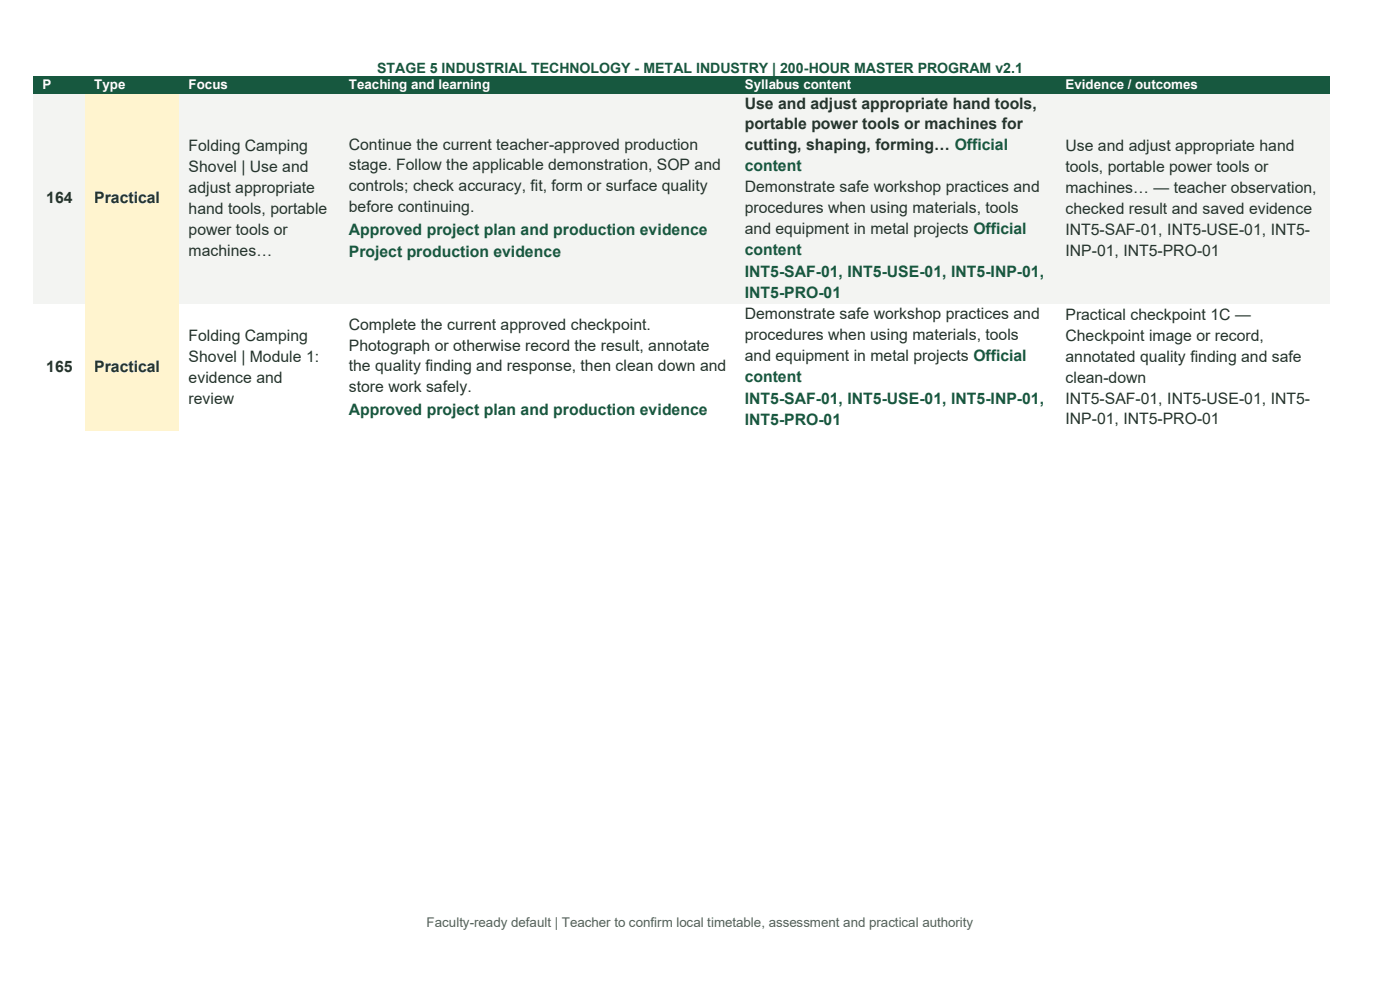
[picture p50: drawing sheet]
<svg xmlns="http://www.w3.org/2000/svg" width="297mm" height="210mm" viewBox="0 0 297 210" stroke-linecap="round" stroke-linejoin="round" font-family="sans-serif">
<defs><g id="words">
<g font-size="3.3" fill="#25342d">
<text x="158" y="23">Use and adjust appropriate hand tools,</text>
<text x="158" y="27.4">portable power tools or machines for</text>
<text x="40" y="32.1">Folding Camping</text>
<text x="74" y="31.7">Continue the current teacher-approved production</text>
<text x="158" y="31.9">cutting, shaping, forming… Official</text>
<text x="226" y="32.1">Use and adjust appropriate hand</text>
<text x="40" y="36.5">Shovel | Use and</text>
<text x="40" y="40.9">adjust appropriate</text>
<text x="74" y="36.2">stage. Follow the applicable demonstration, SOP and</text>
<text x="74" y="40.6">controls; check accuracy, fit, form or surface quality</text>
<text x="158" y="40.7">Demonstrate safe workshop practices and</text>
<text x="226" y="36.5">tools, portable power tools or</text>
<text x="226" y="40.9">machines… — teacher observation,</text>
<text x="9.8" y="43.1">164</text>
<text x="20" y="43.1">Practical</text>
<text x="40" y="45.3">hand tools, portable</text>
<text x="74" y="45">before continuing.</text>
<text x="158" y="45.2">procedures when using materials, tools</text>
<text x="226" y="45.3">checked result and saved evidence</text>
<text x="40" y="49.8">power tools or</text>
<text x="158" y="49.6">and equipment in metal projects Official</text>
<text x="226" y="49.8">INT5-SAF-01, INT5-USE-01, INT5-</text>
<text x="40" y="54.2">machines…</text>
<text x="226" y="54.2">INP-01, INT5-PRO-01</text>
<text x="74" y="69.9">Complete the current approved checkpoint.</text>
<text x="158" y="67.7">Demonstrate safe workshop practices and</text>
<text x="226" y="67.9">Practical checkpoint 1C —</text>
<text x="40" y="72.3">Folding Camping</text>
<text x="40" y="76.7">Shovel | Module 1:</text>
<text x="74" y="74.4">Photograph or otherwise record the result, annotate</text>
<text x="158" y="72.2">procedures when using materials, tools</text>
<text x="158" y="76.6">and equipment in metal projects Official</text>
<text x="226" y="72.3">Checkpoint image or record,</text>
<text x="226" y="76.7">annotated quality finding and safe</text>
<text x="9.8" y="79">165</text>
<text x="20" y="79">Practical</text>
<text x="40" y="81.2">evidence and</text>
<text x="74" y="78.8">the quality finding and response, then clean down and</text>
<text x="74" y="83.2">store work safely.</text>
<text x="226" y="81.2">clean-down</text>
<text x="40" y="85.6">review</text>
<text x="226" y="85.6">INT5-SAF-01, INT5-USE-01, INT5-</text>
<text x="226" y="90">INP-01, INT5-PRO-01</text>
</g>
<g font-size="3.3" fill="#17583f">
<text x="158" y="36.3">content</text>
<text x="74" y="49.8">Approved project plan and production evidence</text>
<text x="74" y="54.6">Project production evidence</text>
<text x="158" y="54">content</text>
<text x="158" y="58.8">INT5-SAF-01, INT5-USE-01, INT5-INP-01,</text>
<text x="158" y="63.3">INT5-PRO-01</text>
<text x="158" y="81">content</text>
<text x="74" y="88">Approved project plan and production evidence</text>
<text x="158" y="85.8">INT5-SAF-01, INT5-USE-01, INT5-INP-01,</text>
<text x="158" y="90.2">INT5-PRO-01</text>
</g>
<text font-size="3" fill="#17583f" x="80" y="15.5">STAGE 5 INDUSTRIAL TECHNOLOGY - METAL INDUSTRY | 200-HOUR MASTER PROGRAM v2.1</text>
<g font-size="2.8" fill="#fff">
<text x="9" y="18.8">P</text>
<text x="20" y="18.8">Type</text>
<text x="40" y="18.8">Focus</text>
<text x="74" y="18.8">Teaching and learning</text>
<text x="158" y="18.8">Syllabus content</text>
<text x="226" y="18.8">Evidence / outcomes</text>
</g>
<text font-size="2.8" fill="#51645b" x="90.5" y="196.8">Faculty-ready default | Teacher to confirm local timetable, assessment and practical authority</text>
</g></defs>
<g fill="#17583f">
<path d="M7.1 16.1h11v3.8h-11z" fill-rule="evenodd"/>
<path d="M9 16.1h7.2v3.8h-7.2z" fill-rule="evenodd"/>
<path d="M18.1 16.1h20v3.8h-20z" fill-rule="evenodd"/>
<path d="M20 16.1h16.2v3.8h-16.2z" fill-rule="evenodd"/>
<path d="M38.1 16.1h34v3.8h-34z" fill-rule="evenodd"/>
<path d="M40 16.1h30.2v3.8h-30.2z" fill-rule="evenodd"/>
<path d="M72.1 16.1h84v3.8h-84z" fill-rule="evenodd"/>
<path d="M74 16.1h80.2v3.8h-80.2z" fill-rule="evenodd"/>
<path d="M156.1 16.1h68v3.8h-68z" fill-rule="evenodd"/>
<path d="M158 16.1h64.2v3.8h-64.2z" fill-rule="evenodd"/>
<path d="M224.1 16.1h58v3.8h-58z" fill-rule="evenodd"/>
<path d="M226 16.1h54.2v3.8h-54.2z" fill-rule="evenodd"/>
</g>
<g fill="#f3f4f2">
<path d="M7.1 19.9h11v44.7h-11z" fill-rule="evenodd"/>
<path d="M9 40h7.2v4.5h-7.2z" fill-rule="evenodd"/>
</g>
<g fill="#fff4cf">
<path d="M18.1 19.9h20v44.7h-20z" fill-rule="evenodd"/>
<path d="M20 40h16.2v4.5h-16.2z" fill-rule="evenodd"/>
</g>
<g fill="#f3f4f2">
<path d="M38.1 19.9h34v44.7h-34z" fill-rule="evenodd"/>
<path d="M40 28.9h30.2v4.5h-30.2z" fill-rule="evenodd"/>
<path d="M40 33.4h30.2v4.4h-30.2z" fill-rule="evenodd"/>
<path d="M40 37.8h30.2v4.4h-30.2z" fill-rule="evenodd"/>
<path d="M40 42.2h30.2v4.5h-30.2z" fill-rule="evenodd"/>
<path d="M40 46.7h30.2v4.4h-30.2z" fill-rule="evenodd"/>
<path d="M40 51.1h30.2v4.4h-30.2z" fill-rule="evenodd"/>
<path d="M72.1 19.9h84v44.7h-84z" fill-rule="evenodd"/>
<path d="M74 28.6h80.2v4.4h-80.2z" fill-rule="evenodd"/>
<path d="M74 33h80.2v4.4h-80.2z" fill-rule="evenodd"/>
<path d="M74 37.4h80.2v4.5h-80.2z" fill-rule="evenodd"/>
<path d="M74 41.9h80.2v4.4h-80.2z" fill-rule="evenodd"/>
<path d="M74 46.3h80.2v4.8h-80.2z" fill-rule="evenodd"/>
<path d="M74 51.1h80.2v4.8h-80.2z" fill-rule="evenodd"/>
<path d="M156.1 19.9h68v44.7h-68z" fill-rule="evenodd"/>
<path d="M158 19.9h64.2v4.4h-64.2z" fill-rule="evenodd"/>
<path d="M158 24.3h64.2v4.5h-64.2z" fill-rule="evenodd"/>
<path d="M158 28.8h64.2v4.4h-64.2z" fill-rule="evenodd"/>
<path d="M158 33.2h64.2v4.4h-64.2z" fill-rule="evenodd"/>
<path d="M158 37.6h64.2v4.4h-64.2z" fill-rule="evenodd"/>
<path d="M158 42h64.2v4.5h-64.2z" fill-rule="evenodd"/>
<path d="M158 46.5h64.2v4.4h-64.2z" fill-rule="evenodd"/>
<path d="M158 50.9h64.2v4.4h-64.2z" fill-rule="evenodd"/>
<path d="M158 55.3h64.2v4.8h-64.2z" fill-rule="evenodd"/>
<path d="M158 60.1h64.2v4.5h-64.2z" fill-rule="evenodd"/>
<path d="M224.1 19.9h58v44.7h-58z" fill-rule="evenodd"/>
<path d="M226 28.9h54.2v4.5h-54.2z" fill-rule="evenodd"/>
<path d="M226 33.4h54.2v4.4h-54.2z" fill-rule="evenodd"/>
<path d="M226 37.8h54.2v4.4h-54.2z" fill-rule="evenodd"/>
<path d="M226 42.2h54.2v4.5h-54.2z" fill-rule="evenodd"/>
<path d="M226 46.7h54.2v4.4h-54.2z" fill-rule="evenodd"/>
<path d="M226 51.1h54.2v4.4h-54.2z" fill-rule="evenodd"/>
</g>
<g fill="#fff">
<path d="M7.1 64.6h11v26.9h-11z" fill-rule="evenodd"/>
<path d="M9 75.8h7.2v4.4h-7.2z" fill-rule="evenodd"/>
</g>
<g fill="#fff4cf">
<path d="M18.1 64.6h20v26.9h-20z" fill-rule="evenodd"/>
<path d="M20 75.8h16.2v4.4h-16.2z" fill-rule="evenodd"/>
</g>
<g fill="#fff">
<path d="M38.1 64.6h34v26.9h-34z" fill-rule="evenodd"/>
<path d="M40 69.2h30.2v4.4h-30.2z" fill-rule="evenodd"/>
<path d="M40 73.6h30.2v4.4h-30.2z" fill-rule="evenodd"/>
<path d="M40 78h30.2v4.5h-30.2z" fill-rule="evenodd"/>
<path d="M40 82.5h30.2v4.4h-30.2z" fill-rule="evenodd"/>
<path d="M72.1 64.6h84v26.9h-84z" fill-rule="evenodd"/>
<path d="M74 66.8h80.2v4.4h-80.2z" fill-rule="evenodd"/>
<path d="M74 71.2h80.2v4.5h-80.2z" fill-rule="evenodd"/>
<path d="M74 75.7h80.2v4.4h-80.2z" fill-rule="evenodd"/>
<path d="M74 80.1h80.2v4.4h-80.2z" fill-rule="evenodd"/>
<path d="M74 84.5h80.2v4.8h-80.2z" fill-rule="evenodd"/>
<path d="M156.1 64.6h68v26.9h-68z" fill-rule="evenodd"/>
<path d="M158 64.6h64.2v4.4h-64.2z" fill-rule="evenodd"/>
<path d="M158 69h64.2v4.4h-64.2z" fill-rule="evenodd"/>
<path d="M158 73.4h64.2v4.5h-64.2z" fill-rule="evenodd"/>
<path d="M158 77.9h64.2v4.4h-64.2z" fill-rule="evenodd"/>
<path d="M158 82.3h64.2v4.8h-64.2z" fill-rule="evenodd"/>
<path d="M158 87.1h64.2v4.4h-64.2z" fill-rule="evenodd"/>
<path d="M224.1 64.6h58v26.9h-58z" fill-rule="evenodd"/>
<path d="M226 64.7h54.2v4.5h-54.2z" fill-rule="evenodd"/>
<path d="M226 69.2h54.2v4.4h-54.2z" fill-rule="evenodd"/>
<path d="M226 73.6h54.2v4.4h-54.2z" fill-rule="evenodd"/>
<path d="M226 78h54.2v4.5h-54.2z" fill-rule="evenodd"/>
<path d="M226 82.5h54.2v4.4h-54.2z" fill-rule="evenodd"/>
<path d="M226 86.9h54.2v4.4h-54.2z" fill-rule="evenodd"/>
</g>
<use href="#words"/>
</svg>
